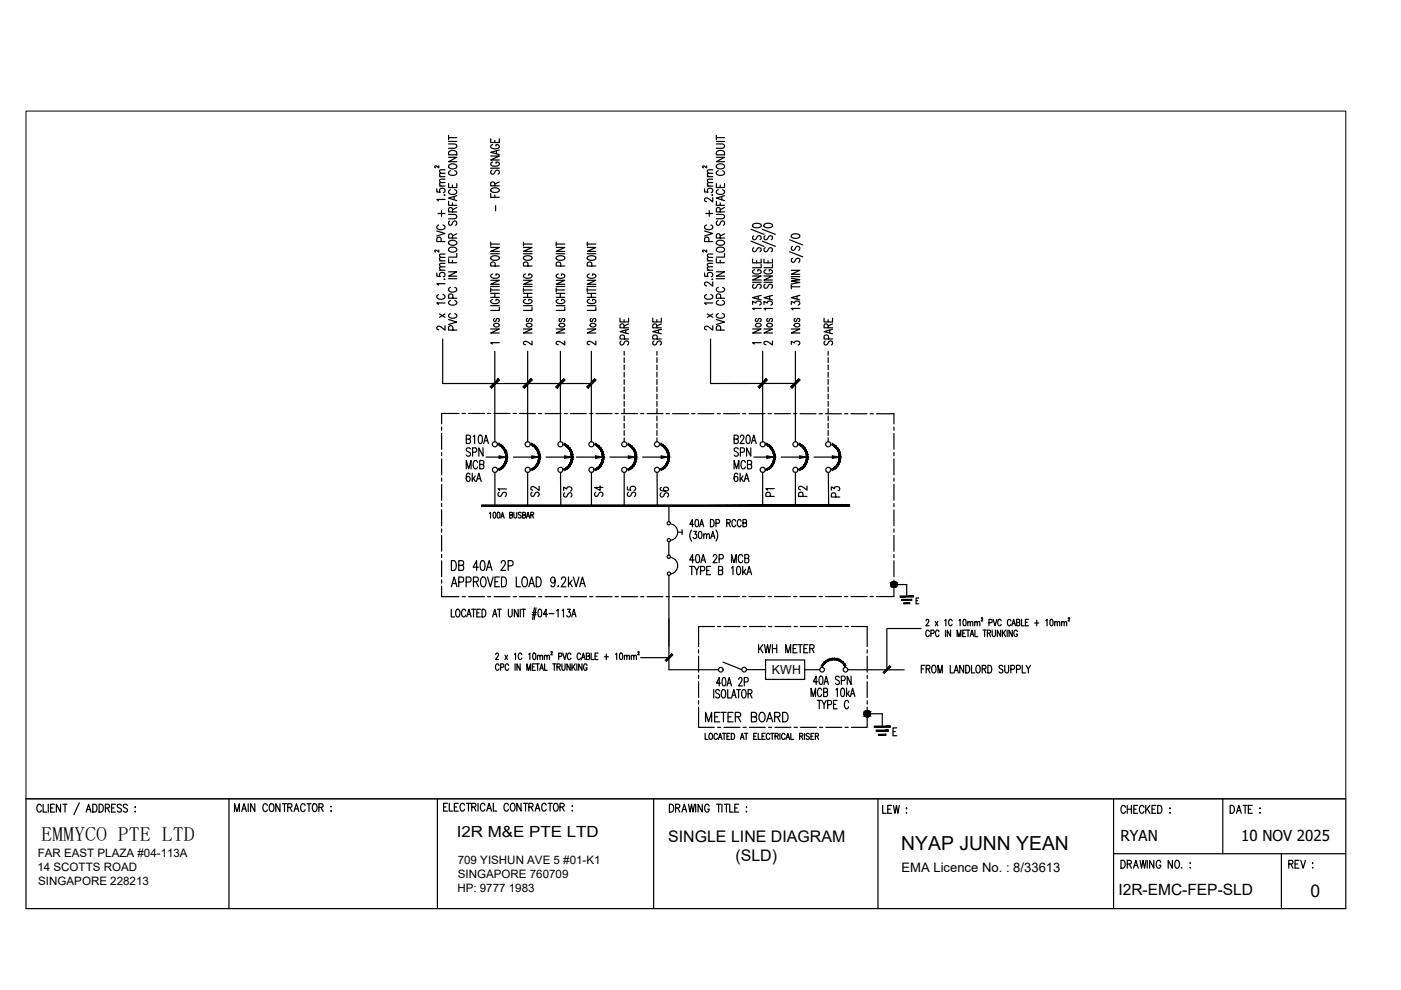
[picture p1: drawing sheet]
<svg xmlns="http://www.w3.org/2000/svg" width="297mm" height="210mm" viewBox="0 0 297 210" stroke-linecap="round" stroke-linejoin="round" font-family="sans-serif">
<defs><g id="words">
<text font-size="5.3" x="172.2" y="106.5" transform="rotate(-90 172.2 106.5)">P2</text>
<g font-size="4.9">
<text x="108.3" y="106.5" transform="rotate(-90 108.3 106.5)">S1</text>
<text x="115.4" y="106.5" transform="rotate(-90 115.4 106.5)">S2</text>
<text x="122.1" y="106.5" transform="rotate(-90 122.1 106.5)">S3</text>
<text x="128.8" y="106.5" transform="rotate(-90 128.8 106.5)">S4</text>
<text x="135.8" y="106.5" transform="rotate(-90 135.8 106.5)">S5</text>
<text x="142.5" y="106.5" transform="rotate(-90 142.5 106.5)">S6</text>
<text x="161.2" y="106.5">P1</text>
<text x="178.9" y="106.5" transform="rotate(-90 178.9 106.5)">P3</text>
<text x="148.5" y="154.2">METER BOARD</text>
</g>
<text font-size="4.2" x="8.7" y="178.3">EMMYCO PTE LTD</text>
<text font-size="4.1" x="191.1" y="180.1">NYAP JUNN YEAN</text>
<text font-size="3.7" x="277.9" y="190.2">0</text>
<g font-size="3.4">
<text x="141.7" y="178.5">SINGLE LINE DIAGRAM</text>
<text x="155.9" y="182.5">(SLD)</text>
</g>
<g font-size="3.3">
<text x="96.8" y="177.5">I2R M&amp;E PTE LTD</text>
<text x="237.1" y="189.7">I2R-EMC-FEP-SLD</text>
</g>
<g font-size="3.2">
<text x="237.6" y="178.3">RYAN</text>
<text x="263.2" y="178.3">10 NOV 2025</text>
</g>
<text font-size="2.8" x="191.1" y="184.8">EMA Licence No. : 8/33613</text>
<text font-size="2.6" x="163.7" y="142.9">KWH</text>
<g font-size="2.5">
<text x="7.9" y="184.8">14 SCOTTS ROAD</text>
<text x="8" y="181.8">FAR EAST PLAZA #04-113A</text>
<text x="97.1" y="183.3">709 YISHUN AVE 5 #01-K1</text>
<text x="8.1" y="187.7">SINGAPORE 228213</text>
<text x="97" y="189.2">HP: 9777 1983</text>
<text x="97.1" y="186.2">SINGAPORE 760709</text>
</g>
</g></defs>
<!-- layer: E-SLD-FRAME -->
<g fill="none" stroke="#000" stroke-width=".25">
<path d="M93.6 90.5v.7M93.6 91.9v3.4M93.6 95.9v.7M93.6 97.3v3.4M97.3 87.7h-3.7v2.1M98 87.7h.7M99.3 87.7h3.4M103.4 87.7h.7M104.7 87.7h3.4M108.8 87.7h.7M110.2 87.7h3.3M114.2 87.7h.7"/>
<path d="M115.6 87.7h3.3M119.6 87.7h.7M121 87.7h3.3M125 87.7h.7M126.4 87.7h3.4M130.4 87.7h.7M131.8 87.7h3.4M135.8 87.7h.7M137.2 87.7h3.4M141.2 87.7h.7M142.6 87.7h3.4M146.6 87.7h.7"/>
<path d="M148 87.7h3.4M152 87.7h.7M153.4 87.7h3.4M157.4 87.7h.7M158.8 87.7h3.4M162.9 87.7h.6M164.2 87.7h3.4M168.3 87.7h.6M169.6 87.7h3.4M173.7 87.7h.7M175 87.7h3.4M179.1 87.7h.7"/>
<path d="M180.4 87.7h3.4M184.5 87.7h.7M185.8 87.7h3.7v2.2M189.5 90.5v.7M189.5 91.9v3.4M189.5 95.9v.7M189.5 97.3v3.4M93.6 101.3v.7M93.6 102.7v3.4M93.6 106.7v.7M93.6 108.1v3.4M93.6 112.2v.6"/>
<path d="M93.6 113.5v3.4M93.6 117.6v.6M93.6 118.9v3.4M189.5 101.4v.6M189.5 102.7v3.4M189.5 106.8v.6M189.5 108.1v3.4M189.5 112.2v.6M189.5 113.5v3.4M189.5 117.6v.7M189.5 118.9v3.4M93.6 124.3v2.2h3.7"/>
<path d="M93.6 123v.6M98 126.5h.7M99.3 126.5h3.4M103.4 126.5h.7M104.7 126.5h3.4M108.8 126.5h.7M110.2 126.5h3.3M114.2 126.5h.7M115.6 126.5h3.3M119.6 126.5h.7M121 126.5h3.3M125 126.5h.7"/>
<path d="M126.4 126.5h3.4M130.4 126.5h.7M131.8 126.5h3.4M135.8 126.5h.7M137.2 126.5h3.4M141.2 126.5h.7M142.6 126.5h3.4M146.6 126.5h.7M148 126.5h3.4M148.1 137.8v.7M148.1 139.1v3.4M151.5 132.8h-3.4v4.3"/>
<path d="M152.1 132.8h.7M152.7 126.5h-.7M153.4 126.5h3.4M153.5 132.8h3.4M157.4 126.5h.7M157.6 132.8h.6M158.8 126.5h3.4M158.9 132.8h3.4M162.9 126.5h.6M162.9 132.8h.7M164.2 126.5h3.4M164.3 132.8h3.4"/>
<path d="M168.3 126.5h.6M168.4 132.8h.6M169.6 126.5h3.4M169.7 132.8h3.4M173.7 126.5h.7M173.8 132.8h.6M175 126.5h3.4M175.1 132.8h3.4M179.1 126.5h.7M179.2 132.8h.6M180.4 126.5h3.4M180.5 132.8h3.4v4.3"/>
<path d="M183.9 137.8v.7M183.9 139.1v3.4M184.5 126.5h.7M189.5 124.3v2.2h-3.7M189.5 123v.6M148.1 143.2v.7M148.1 144.5v3.4M148.1 148.6v.7M169.7 154.2h3.4M173.8 154.2h.6M175.1 154.2h3.4M179.2 154.2h.6"/>
<path d="M183.9 149.9v4.3h-3.4M183.9 143.2v.7M183.9 144.5v3.4M183.9 148.6v.7"/>
</g>
<!-- layer: E-SLD-LEGENDF -->
<g fill="none" stroke="#000" stroke-width=".25">
<path d="M189.5 123.9h2.7v2.6M183.9 151.3h3.2v2.8"/>
<circle cx="189.5" cy="123.9" r=".62"/>
<circle cx="183.9" cy="151.3" r=".67"/>
</g>
<g fill="#000" stroke="#000" stroke-width=".21">
<path d="M189.4 124.6h.3zM189.4 123.3h.2zM183.7 152h.3zM183.8 150.7h.1z"/>
<path d="M105.7 99.5h.6l-.5 .3zM105.7 99.5h.6l-.2-.3zM106.1 99.2h.5l-.3 .3zM106.1 99.2h.5l-.2-.3zM106.4 98.9l.6-.1-.4 .4zM106.7 98.6l-.3 .3 .6-.1zM106.7 98.6l.5-.2-.2 .4zM106.9 98.2l-.2 .4 .5-.2zM106.9 98.2l.5-.3-.2 .5zM107.1 97.8l-.2 .4 .5-.3zM107.1 97.8l.4-.4-.1 .5zM107.2 97.4l-.1 .4 .4-.4zM107.6 96.9l-.1 .5h-.3zM107.3 96.9l-.1 .5 .4-.5zM107.5 96.4l.1 .5h-.3zM107.2 96.5l.1 .4 .2-.5zM107.4 95.9l.1 .5-.3 .1zM107.1 96l.1 .5 .2-.6zM107.2 95.5l.2 .4-.3 .1zM106.9 95.6l.2 .4 .1-.5zM107 95l.2 .5-.3 .1zM106.7 95.2l.2 .4 .1-.6zM106.6 94.7l.4 .3-.3 .2zM106.6 94.7l-.2 .2 .3 .3zM106.3 94.3l.3 .4-.2 .2zM106.3 94.3l-.2 .3 .3 .3zM105.8 94.1l.5 .2-.2 .3zM105.8 94.1l-.1 .3 .4 .2z"/>
<path d="M112.6 99.5h.6l-.4 .3zM112.6 99.5h.6l-.2-.3zM113 99.2h.6l-.4 .3zM113 99.2h.6l-.2-.3zM113.4 98.9l.5-.1-.3 .4zM113.7 98.6l-.3 .3 .5-.1zM113.7 98.6l.5-.2-.3 .4zM113.9 98.2l-.2 .4 .5-.2zM113.9 98.2l.5-.3-.2 .5zM114.1 97.8l-.2 .4 .5-.3zM114.1 97.8l.4-.4-.1 .5zM114.2 97.4l-.1 .4 .4-.4zM114.5 96.9v.5h-.3zM114.2 96.9v.5l.3-.5zM114.5 96.4v.5h-.3zM114.2 96.5v.4l.3-.5zM114.4 95.9l.1 .5-.3 .1zM114.1 96l.1 .5 .2-.6zM114.2 95.5l.2 .4-.3 .1zM113.9 95.6l.2 .4 .1-.5zM113.9 95l.3 .5-.3 .1zM113.7 95.2l.2 .4v-.6zM113.6 94.7l.3 .3-.2 .2zM113.6 94.7l-.2 .2 .3 .3zM113.2 94.3l.4 .4-.2 .2zM113.2 94.3l-.2 .3 .4 .3zM112.8 94.1l.4 .2-.2 .3zM112.8 94.1l-.2 .3 .4 .2z"/>
<path d="M119.6 99.5h.5l-.4 .3zM119.6 99.5h.5l-.1-.3zM120 99.2h.5l-.4 .3zM120 99.2h.5l-.2-.3zM120.3 98.9l.6-.1-.4 .4zM120.6 98.6l-.3 .3 .6-.1zM120.6 98.6l.5-.2-.2 .4zM120.8 98.2l-.2 .4 .5-.2zM120.8 98.2l.5-.3-.2 .5zM121 97.8l-.2 .4 .5-.3zM121 97.8l.4-.4-.1 .5zM121.1 97.4l-.1 .4 .4-.4zM121.5 96.9l-.1 .5h-.3zM121.1 96.9v.5l.4-.5zM121.4 96.4l.1 .5h-.4zM121.1 96.5v.4l.3-.5zM121.3 95.9l.1 .5-.3 .1zM121 96l.1 .5 .2-.6zM121.1 95.5l.2 .4-.3 .1zM120.8 95.6l.2 .4 .1-.5zM120.9 95l.2 .5-.3 .1zM120.6 95.2l.2 .4 .1-.6zM120.5 94.7l.4 .3-.3 .2zM120.5 94.7l-.2 .2 .3 .3zM120.1 94.3l.4 .4-.2 .2zM120.1 94.3l-.1 .3 .3 .3zM119.7 94.1l.4 .2-.1 .3zM119.7 94.1l-.1 .3 .4 .2z"/>
<path d="M126.2 99.5h.5l-.4 .3zM126.2 99.5h.5l-.2-.3zM126.5 99.2h.6l-.4 .3zM126.5 99.2h.6l-.2-.3zM126.9 98.9l.6-.1-.4 .4zM127.2 98.6l-.3 .3 .6-.1zM127.2 98.6l.5-.2-.2 .4zM127.4 98.2l-.2 .4 .5-.2zM127.4 98.2l.5-.3-.2 .5zM127.6 97.8l-.2 .4 .5-.3zM127.6 97.8l.4-.4-.1 .5zM127.7 97.4l-.1 .4 .4-.4zM128 96.9v.5h-.3zM127.7 96.9v.5l.3-.5zM128 96.4v.5h-.3zM127.7 96.5v.4l.3-.5zM127.9 95.9l.1 .5-.3 .1zM127.6 96l.1 .5 .2-.6zM127.7 95.5l.2 .4-.3 .1zM127.4 95.6l.2 .4 .1-.5zM127.5 95l.2 .5-.3 .1zM127.2 95.2l.2 .4 .1-.6zM127.1 94.7l.4 .3-.3 .2zM127.1 94.7l-.2 .2 .3 .3zM126.7 94.3l.4 .4-.2 .2zM126.7 94.3l-.2 .3 .4 .3zM126.3 94.1l.4 .2-.2 .3zM126.3 94.1l-.1 .3 .3 .2z"/>
<path d="M133.1 99.5h.6l-.4 .3zM133.1 99.5h.6l-.2-.3zM133.5 99.2h.6l-.4 .3zM133.5 99.2h.6l-.3-.3zM133.8 98.9l.6-.1-.3 .4zM134.1 98.6l-.3 .3 .6-.1zM134.1 98.6l.5-.2-.2 .4zM134.4 98.2l-.3 .4 .5-.2zM134.4 98.2l.4-.3-.2 .5zM134.5 97.8l-.1 .4 .4-.3zM134.5 97.8l.5-.4-.2 .5zM134.6 97.4l-.1 .4 .5-.4zM135 96.9v.5h-.4zM134.7 96.9l-.1 .5 .4-.5zM135 96.4v.5h-.3zM134.6 96.5l.1 .4 .3-.5zM134.8 95.9l.2 .5-.4 .1zM134.5 96l.1 .5 .2-.6zM134.6 95.5l.2 .4-.3 .1zM134.4 95.6l.1 .4 .1-.5zM134.4 95l.2 .5-.2 .1zM134.1 95.2l.3 .4v-.6zM134.1 94.7l.3 .3-.3 .2zM134.1 94.7l-.3 .2 .3 .3zM133.7 94.3l.4 .4-.3 .2zM133.7 94.3l-.2 .3 .3 .3zM133.3 94.1l.4 .2-.2 .3zM133.3 94.1l-.2 .3 .4 .2z"/>
<path d="M140 99.5h.6l-.4 .3zM140 99.5h.6l-.2-.3zM140.4 99.2h.6l-.4 .3zM140.4 99.2h.6l-.2-.3zM140.8 98.9l.5-.1-.3 .4zM141.1 98.6l-.3 .3 .5-.1zM141.1 98.6l.5-.2-.3 .4zM141.3 98.2l-.2 .4 .5-.2zM141.3 98.2l.5-.3-.2 .5zM141.5 97.8l-.2 .4 .5-.3zM141.5 97.8l.4-.4-.1 .5zM141.6 97.4l-.1 .4 .4-.4zM142 96.9l-.1 .5h-.3zM141.6 96.9v.5l.4-.5zM141.9 96.4l.1 .5h-.4zM141.6 96.5v.4l.3-.5zM141.8 95.9l.1 .5-.3 .1zM141.5 96l.1 .5 .2-.6zM141.6 95.5l.2 .4-.3 .1zM141.3 95.6l.2 .4 .1-.5zM141.3 95l.3 .5-.3 .1zM141.1 95.2l.2 .4v-.6zM141 94.7l.3 .3-.2 .2zM140.8 94.9l.3 .3-.1-.5zM140.6 94.3l.4 .4-.2 .2zM140.6 94.3l-.2 .3 .4 .3zM140.2 94.1l.4 .2-.2 .3zM140.2 94.1l-.2 .3 .4 .2z"/>
<path d="M162.5 99.5h.6l-.5 .3zM162.5 99.5h.6l-.2-.3zM162.9 99.2h.5l-.3 .3zM162.9 99.2h.5l-.2-.3zM163.2 98.9l.6-.1-.4 .4zM163.5 98.6l-.3 .3 .6-.1zM163.5 98.6l.5-.2-.2 .4zM163.7 98.2l-.2 .4 .5-.2zM163.7 98.2l.5-.3-.2 .5zM163.9 97.8l-.2 .4 .5-.3zM163.9 97.8l.4-.4-.1 .5zM164 97.4l-.1 .4 .4-.4zM164.4 96.9l-.1 .5h-.3zM164 96.9v.5l.4-.5zM164.3 96.4l.1 .5h-.4zM164 96.5v.4l.3-.5zM164.2 95.9l.1 .5-.3 .1zM163.9 96l.1 .5 .2-.6zM164 95.5l.2 .4-.3 .1zM163.7 95.6l.2 .4 .1-.5zM163.8 95l.2 .5-.3 .1zM163.5 95.2l.2 .4 .1-.6zM163.4 94.7l.4 .3-.3 .2zM163.4 94.7l-.2 .2 .3 .3zM163.1 94.3l.3 .4-.2 .2zM163.1 94.3l-.2 .3 .3 .3zM162.6 94.1l.5 .2-.2 .3zM162.6 94.1l-.1 .3 .4 .2z"/>
<path d="M169.4 99.5h.6l-.4 .3zM169.4 99.5h.6l-.2-.3zM169.8 99.2h.6l-.4 .3zM169.8 99.2h.6l-.3-.3zM170.1 98.9l.6-.1-.3 .4zM170.4 98.6l-.3 .3 .6-.1zM170.4 98.6l.5-.2-.2 .4zM170.7 98.2l-.3 .4 .5-.2zM170.7 98.2l.4-.3-.2 .5zM170.8 97.8l-.1 .4 .4-.3zM170.8 97.8l.5-.4-.2 .5zM170.9 97.4l-.1 .4 .5-.4zM171.3 96.9v.5h-.4zM171 96.9l-.1 .5 .4-.5zM171.3 96.4v.5h-.3zM170.9 96.5l.1 .4 .3-.5zM171.1 95.9l.2 .5-.4 .1zM170.8 96l.1 .5 .2-.6zM170.9 95.5l.2 .4-.3 .1zM170.7 95.6l.1 .4 .1-.5zM170.7 95l.2 .5-.2 .1zM170.4 95.2l.3 .4v-.6zM170.4 94.7l.3 .3-.3 .2zM170.4 94.7l-.3 .2 .3 .3zM170 94.3l.4 .4-.3 .2zM170 94.3l-.2 .3 .3 .3zM169.6 94.1l.4 .2-.2 .3zM169.6 94.1l-.2 .3 .4 .2z"/>
<path d="M176.4 99.5h.5l-.4 .3zM176.4 99.5h.5l-.2-.3zM176.7 99.2h.6l-.4 .3zM176.7 99.2h.6l-.2-.3zM177.1 98.9l.5-.1-.3 .4zM177.4 98.6l-.3 .3 .5-.1zM177.4 98.6l.5-.2-.3 .4zM177.6 98.2l-.2 .4 .5-.2zM177.6 98.2l.5-.3-.2 .5zM177.8 97.8l-.2 .4 .5-.3zM177.8 97.8l.4-.4-.1 .5zM177.9 97.4l-.1 .4 .4-.4zM178.3 96.9l-.1 .5h-.3zM177.9 96.9v.5l.4-.5zM178.2 96.4l.1 .5h-.4zM177.9 96.5v.4l.3-.5zM178.1 95.9l.1 .5-.3 .1zM177.8 96l.1 .5 .2-.6zM177.9 95.5l.2 .4-.3 .1zM177.6 95.6l.2 .4 .1-.5zM177.6 95l.3 .5-.3 .1zM177.4 95.2l.2 .4v-.6zM177.3 94.7l.3 .3-.2 .2zM177.3 94.7l-.2 .2 .3 .3zM176.9 94.3l.4 .4-.2 .2zM176.9 94.3l-.2 .3 .4 .3zM176.5 94.1l.4 .2-.2 .3zM176.5 94.1l-.1 .3 .3 .2z"/>
<path d="M189.4 124.6h.2zM189.4 124.6h.2z"/>
<path d="M189.4 123.3h.3zM189.4 123.3h.3z"/>
<path d="M189.4 123.3l.3 .1zM189.3 123.4h.4z"/>
<path d="M189.3 123.4h.5zM189.3 123.4h.5z"/>
<path d="M189.3 124.5h.4zM189.3 124.5l.4 .1z"/>
<path d="M189.3 123.4h.5zM189.2 123.4h.6z"/>
<path d="M189.3 124.5h.5zM189.3 124.5h.4z"/>
<path d="M189.2 123.4h.7zM189.2 123.4h.7z"/>
<path d="M189.2 124.5h.6zM189.2 124.5h.6z"/>
<path d="M189.2 123.4l.7 .1zM189.1 123.5h.8z"/>
<path d="M189.2 124.5h.7zM189.2 124.5h.6z"/>
<path d="M189.1 123.5h.9zM189.1 123.5h.9z"/>
<path d="M189.1 124.4h.8zM189.1 124.4l.8 .1z"/>
<path d="M189.1 123.5h.9zM189 123.5h1z"/>
<path d="M189.1 124.4h.9zM189.1 124.4h.8z"/>
<path d="M189 123.5l1 .1zM189 123.5l1 .1z"/>
<path d="M189 124.3h1zM189 124.3l1 .1z"/>
<path d="M189 123.6h1.1zM189 123.6h1.1z"/>
<path d="M189 124.3h1zM189 124.3h1z"/>
<path d="M189 123.6l1.1 .1zM189 123.6l1.1 .1z"/>
<path d="M189 124.2h1.1zM189 124.2l1 .1z"/>
<path d="M188.9 123.7l1.2 .1zM188.9 123.7l1.2 .1z"/>
<path d="M188.9 124.2h1.2zM188.9 124.2h1.2z"/>
<path d="M188.9 123.8h1.2zM188.9 123.8h1.2z"/>
<path d="M188.9 124.1h1.2zM188.9 124.1l1.2 .1z"/>
<path d="M188.9 123.8l1.2 .1zM188.9 123.8l1.2 .1z"/>
<path d="M188.9 123.9h1.2zM188.9 123.9h1.2z"/>
<path d="M188.9 123.9l1.2 .1zM188.9 123.9l1.2 .1z"/>
<path d="M188.9 124l1.2 .1zM188.9 124l1.2 .1z"/>
<path d="M188.9 124.1h1.2zM188.9 124.1h1.2z"/>
<path d="M190.8 126.4v.2l2.9-.2zM190.8 126.6l2.9-.2v.2z"/>
<path d="M191.2 127.1v.2l2.1-.2zM191.2 127.3l2.1-.2v.2z"/>
<path d="M191.6 127.8v.2l1.3-.2zM191.6 128l1.3-.2v.2z"/>
<path d="M179.1 140.8l.3 .4-.3 .1zM178.9 140.9l.2 .4v-.5zM178.8 140.4l.3 .4-.2 .1zM178.8 140.4l-.2 .2 .3 .3zM178.4 140.1l.4 .3-.2 .2zM178.4 140.1l-.1 .2 .3 .3zM178 139.8l.4 .3-.1 .2zM178 139.8l-.2 .3 .5 .2zM177.5 139.7l.5 .1-.2 .3zM177.5 139.7l-.1 .2 .4 .2zM177 139.6l.5 .1-.1 .2zM177 139.6v.3h.4zM176.5 139.6h.5v.3zM176.5 139.6l.1 .3h.4zM176 139.7l.5-.1 .1 .3zM176 139.7l.1 .2h.5zM175.6 139.8l.4-.1 .1 .2zM175.6 139.8l.1 .3 .4-.2zM175.1 140.1l.5-.3 .1 .3zM175.1 140.1l.2 .2 .4-.2zM174.8 140.4l.3-.3 .2 .2zM174.8 140.4l.1 .2 .4-.3zM174.8 140.4l.1 .2-.5 .2zM174.4 140.8l.3 .1 .2-.3zM174.4 140.8l.3 .1-.5 .3zM174.2 141.2l.2 .1 .3-.4z"/>
<path d="M183.7 152h.2zM183.8 152h.1z"/>
<path d="M183.8 150.7h.2zM183.7 150.7h.3z"/>
<path d="M183.7 150.7h.4zM183.6 150.7h.5z"/>
<path d="M183.6 150.7h.5zM183.6 150.7h.5z"/>
<path d="M183.6 152h.5zM183.6 152h.4z"/>
<path d="M183.6 150.7l.6 .1zM183.5 150.8h.7z"/>
<path d="M183.6 151.9h.5zM183.6 151.9l.5 .1z"/>
<path d="M183.5 150.8h.8zM183.5 150.8h.8z"/>
<path d="M183.5 151.9h.7zM183.5 151.9h.6z"/>
<path d="M183.5 150.8h.8zM183.4 150.8h.9z"/>
<path d="M183.5 151.9h.8zM183.5 151.9h.7z"/>
<path d="M183.4 150.8l.9 .1zM183.4 150.8l.9 .1z"/>
<path d="M183.4 151.8h.9zM183.4 151.8l.9 .1z"/>
<path d="M183.4 150.9h1zM183.4 150.9h1z"/>
<path d="M183.4 151.8h.9zM183.4 151.8h.9z"/>
<path d="M183.3 150.9l1.1 .1zM183.3 150.9l1.1 .1z"/>
<path d="M183.3 151.8h1.1zM183.3 151.8h1z"/>
<path d="M183.3 151h1.2zM183.3 151h1.2z"/>
<path d="M183.3 151.7h1.1zM183.3 151.7l1.1 .1z"/>
<path d="M183.3 151l1.2 .1zM183.3 151l1.2 .1z"/>
<path d="M183.3 151.7h1.2zM183.3 151.7h1.1z"/>
<path d="M183.2 151.1h1.3zM183.2 151.1h1.3z"/>
<path d="M183.2 151.6h1.3zM183.2 151.6l1.3 .1z"/>
<path d="M183.2 151.1l1.3 .1zM183.2 151.1l1.3 .1z"/>
<path d="M183.2 151.5h1.3zM183.2 151.5l1.3 .1z"/>
<path d="M183.2 151.2l1.3 .1zM183.2 151.2l1.3 .1z"/>
<path d="M183.2 151.3h1.3zM183.2 151.3h1.3z"/>
<path d="M183.2 151.3l1.3 .1zM183.2 151.3l1.3 .1z"/>
<path d="M183.2 151.4l1.3 .1zM183.2 151.4l1.3 .1z"/>
<path d="M183.2 151.5h1.3zM183.2 151.5h1.3z"/>
<path d="M185.3 153.9v.3l3.5-.3zM185.3 154.2l3.5-.3v.3z"/>
<path d="M185.8 154.8v.3l2.5-.3zM185.8 155.1l2.5-.3v.3z"/>
<path d="M186.3 155.7v.2l1.5-.2zM186.3 155.9l1.5-.2v.2z"/>
</g>
<!-- layer: SLD-TXT -->
<g fill="none" stroke="#000" stroke-width=".25">
<path d="M93 35.2v.4l-.6-.4h-.2v.2l.2 .2M93.2 39.4h1.1M93.2 37.5h1.1M94.3 38.7l-1 .1-.1 .3 .3 .3M94.3 38l-1 .1-.1 .3 .3 .3M94.3 36.7l-1 .1-.1 .3 .3 .4M94.3 36l-1 .1-.1 .3 .3 .3M95.1 38.9v.9h1.7v-.9M95.1 33.4h1.7l-1.7 .9h1.7M95.1 30.5h1.2a.46 .46 0 0 1 .5 .2 .46 .46 0 0 1 0 .5l-.5 .2h-1.2M95.1 30h1.7M95.1 29.2h1.7"/>
<path d="M95.1 28.7v.9M95.2 35a1.16 1.16 0 0 1 1.6 .2 .89 .89 0 0 1-.8 .6 .89 .89 0 0 1-.9-.6zM95.2 32.2a1.07 1.07 0 0 1 1.6 .2v.4h-1.7zM95.5 36.2a.5 .5 0 0 0-.4 .6 .5 .5 0 0 0 .7 .4h.4a.5 .5 0 0 0 .6-.4 .5 .5 0 0 0-.4-.6M95.9 39.2v.6M104 33.1h1.9l-1.9 .8h1.9M104 29.4v.8h1.9v-.8M104 35.7h1.9M104.3 36.1a.44 .44 0 0 0-.2 .7 .44 .44 0 0 0 .7-.1l.3-.5 .5-.1a.47 .47 0 0 1 .3 .4 .47 .47 0 0 1-.3 .4M104.5 34.3l-.5 .3a1.02 1.02 0 0 0 1.8 .4l.1-.1a.5 .5 0 0 0-.7-.6v.3M104.5 30.6l-.5 .4a1.04 1.04 0 0 0 1.8 .3l.1-.1a.52 .52 0 0 0-.7-.6v.4M104.9 39.4l-.1-.7h-.7l-.1 .7h1.9"/>
<path d="M104.9 29.8v.4M105.2 32v.6M105.9 31.8l-1.9 .5 1.9 .5M105.9 38.6l-1 .4M149.8 35.2v.4l-.4-.3a.22 .22 0 0 0-.3-.1 .22 .22 0 0 0-.1 .3l.2 .1M150 39.4h1.1M150 37.5h1.1M151.1 38.7l-1 .1-.1 .3 .3 .3M151.1 38l-1 .1-.1 .3 .3 .3M151.1 36.7l-1 .1-.1 .3 .3 .4M151.1 36l-1 .1-.1 .3 .3 .3M151.9 38.9v.9h1.7v-.9"/>
<path d="M151.9 33.4h1.7l-1.7 .9h1.7M151.9 30.5h1.2a.47 .47 0 0 1 .5 .5 .47 .47 0 0 1-.5 .4h-1.2M151.9 30h1.7M151.9 29.2h1.7M151.9 28.7v.9M152 35a1.16 1.16 0 0 1 1.6 .2 .89 .89 0 0 1-.9 .6 .89 .89 0 0 1-.8-.6zM152 32.2a1.07 1.07 0 0 1 1.6 .2v.4h-1.7zM152.3 36.2a.46 .46 0 0 0-.3 .7 1.18 1.18 0 0 0 1.6-.1l-.1-.4-.3-.2M152.7 39.2v.6M92.6 57.9v.7h.8a.53 .53 0 0 1 0-.7 .53 .53 0 0 1 .7 0 .53 .53 0 0 1 .1 .7l-.2 .1M92.6 49l1.7 .5-1.7 .5M92.6 40v.7l.8 .1a.53 .53 0 0 1 0-.8 .53 .53 0 0 1 .7 0 .53 .53 0 0 1 .1 .8h-.2"/>
<path d="M92.9 45.3h1.4M93 47.7a.51 .51 0 0 0-.4 .6 .51 .51 0 0 0 .7 .4h.4a.51 .51 0 0 0 .6-.4 .51 .51 0 0 0-.4-.6M93 53v.5l-.5-.4a.2 .2 0 0 0-.3 0 .2 .2 0 0 0 .1 .3h.1M93.2 57.3h1.1M93.2 55.3h1.1M93.5 51.2l-.1-.8-.2-.1-.5 .1-.1 .8h1.7M93.6 44.7v1.2M94.2 59.2h.1zM94.2 41.4h.1zM94.3 56.6h-1l-.1 .4 .3 .3M94.3 55.8l-1 .1-.1 .3 .3 .4M94.3 54.6h-1l-.1 .4 .3 .3"/>
<path d="M94.3 53.9h-1l-.1 .3 .3 .4M94.3 42.3h-1.7l.3 .3M95.1 57.6h1.7l-1.7 1h1.7M95.1 54.9v.8h1.7M95.1 45.5h1.2a.47 .47 0 0 1 .5 .4 .47 .47 0 0 1-.5 .5h-1.2M95.1 42.7v.8h1.7M95.1 59.1h1.7M95.2 52.7a.97 .97 0 0 1 1.6 .4 1.1 1.1 0 0 1-1.7 0zM95.2 51.2a.97 .97 0 0 1 1.6 .4 1.14 1.14 0 0 1-1.7 0zM95.4 46.9a.48 .48 0 0 0-.3 .5 .48 .48 0 0 0 .4 .4l.3-.2 .3-.6 .5-.1a.52 .52 0 0 1 0 .9M95.5 40.2a.51 .51 0 0 0-.4 .7 .51 .51 0 0 0 .7 .3h.4a.51 .51 0 0 0 .6-.3 .51 .51 0 0 0-.4-.7M95.9 50.5l-.1-.8-.2-.1-.4 .1-.1 .8h1.7"/>
<path d="M95.9 44.9l-.1-.8-.2-.1-.4 .1-.1 .8h1.7M95.9 43v.5M95.9 55.2v.5M96.3 41.7v.6M96.8 53.7v.8h-1.7M96.8 41.5l-1.7 .5 1.7 .5M96.8 49.6l-.9 .4M96.8 44l-.9 .5M104 59.4h1.9l-1.9 .9h1.9M104 52.5h1.9l-1.9 .8h1.9M104 41.1v.7h1.9M104 53.8h1.9"/>
<path d="M104 51.7h1.9M104 51.3v.9M104.1 54.5a1.36 1.36 0 0 1 1.8 .1 .87 .87 0 0 1-1.4 .5l-.5-.3zM104.1 40.1a1.29 1.29 0 0 1 1.8 .1 .88 .88 0 0 1-1.4 .5l-.5-.3zM104.5 58.1a.41 .41 0 0 0-.4 .2 .41 .41 0 0 0 0 .5 1.32 1.32 0 0 0 1.8-.2 .5 .5 0 0 0-.7-.5v.3M104.9 41.4v.4M105 56.4l-.1-.7-.2-.1-.6 .1-.1 .7h1.9M105.1 43.6v1.1M111 59.4h1.8l-1.8 .9h1.8M111 52.5h1.8l-1.8 .8h1.8M111 51.3v.9M111 53.8h1.8"/>
<path d="M111 51.7h1.8M111.1 54.5a1.36 1.36 0 0 1 1.7 .1 .86 .86 0 0 1-1.4 .5 .43 .43 0 0 1-.3-.6zM111.4 58.1a.41 .41 0 0 0-.4 .2 .41 .41 0 0 0 .1 .5 1.32 1.32 0 0 0 1.7-.2 .5 .5 0 0 0-.7-.5v.3M111.9 56.4v-.7l-.3-.1-.5 .1-.1 .7h1.8M117.9 59.4h1.8l-1.8 .9h1.8M117.9 52.5h1.8l-1.8 .8h1.8M117.9 53.8h1.8M117.9 51.7h1.8M117.9 51.3v.9M118 54.5a1.36 1.36 0 0 1 1.7 .1 1.02 1.02 0 0 1-1.7 .3zM118.4 58.1a.41 .41 0 0 0-.4 .2 .41 .41 0 0 0 0 .5 1.32 1.32 0 0 0 1.7-.2 .5 .5 0 0 0-.7-.5v.3M118.9 56.4l-.1-.7-.3-.1-.5 .1-.1 .7h1.8"/>
<path d="M124.5 59.4h1.8l-1.8 .9h1.8M124.5 52.5h1.8l-1.8 .8h1.8M124.5 53.8h1.8M124.5 51.7h1.8M124.5 51.3v.9M124.6 54.5a1.36 1.36 0 0 1 1.7 .1 .86 .86 0 0 1-1.3 .5 .43 .43 0 0 1-.4-.6zM125 58.1a.41 .41 0 0 0-.4 .2 .41 .41 0 0 0 0 .5 1.32 1.32 0 0 0 1.7-.2 .5 .5 0 0 0-.7-.5v.3M125.5 56.4l-.1-.7-.3-.1-.5 .1-.1 .7h1.8M149.4 57.9v.7h.7a.54 .54 0 0 1 .1-.7 .54 .54 0 0 1 .7 0 .54 .54 0 0 1 .1 .7l-.2 .1M149.4 49l1.7 .5-1.7 .5M149.4 40v.7l.7 .1a.52 .52 0 0 1 .1-.8 .52 .52 0 0 1 .7 .1 .52 .52 0 0 1-.1 .7M149.6 45.3h1.5"/>
<path d="M149.8 47.7a.52 .52 0 0 0-.4 .6 .52 .52 0 0 0 .7 .4h.4a.51 .51 0 0 0 .6-.4 .51 .51 0 0 0-.4-.6M149.8 53v.5l-.4-.4a.22 .22 0 0 0-.4 0 .22 .22 0 0 0 .2 .3M150 57.3h1.1M150 55.3h1.1M150.3 51.2l-.2-.9-.6 .1-.1 .8h1.7M150.4 44.7v1.2M151 59.2h.1zM151 41.4h.1zM151.1 59.7v1l-.8-.7a.47 .47 0 0 0-.7-.2 .47 .47 0 0 0-.1 .7l.3 .1M151.1 56.6h-1l-.1 .4 .3 .3M151.1 55.8l-1 .1-.1 .3 .3 .4M151.1 54.6h-1l-.1 .4 .3 .3"/>
<path d="M151.1 53.9h-1l-.1 .3 .3 .4M151.1 41.9v.9l-1-.8a.42 .42 0 0 0-.7 .2 .42 .42 0 0 0 .3 .5h.1M151.9 57.6h1.7l-1.7 1h1.7M151.9 54.9v.8h1.7M151.9 45.5h1.2a.47 .47 0 0 1 .5 .4 .47 .47 0 0 1-.5 .5h-1.2M151.9 42.7v.8h1.7M151.9 59.1h1.7M152 52.7a.97 .97 0 0 1 1.6 .4 1.1 1.1 0 0 1-1.7 0zM152 51.2a.97 .97 0 0 1 1.6 .4 1.14 1.14 0 0 1-1.7 0zM152.1 46.9a.48 .48 0 0 0-.2 .5 .48 .48 0 0 0 .4 .4l.3-.2 .3-.6 .5-.1a.54 .54 0 0 1 0 .9M152.3 40.2a.52 .52 0 0 0-.4 .7 .52 .52 0 0 0 .7 .3h.4a.51 .51 0 0 0 .6-.3 .51 .51 0 0 0-.4-.7M152.7 50.5l-.1-.8-.2-.1-.4 .1-.1 .8h1.7"/>
<path d="M152.7 44.9l-.1-.8-.2-.1-.4 .1-.1 .8h1.7M152.7 43v.5M152.7 55.2v.5M153 41.7v.6M153.6 53.7v.8h-1.7M153.6 41.5l-1.7 .5 1.7 .5M153.6 49.6l-.9 .4M153.6 44l-.9 .5M159.2 51.1l2.8 1.1M159.2 48.6l2.8 1.1M159.6 58.5h1.8l-1.8 .9h1.8M159.6 54.9v.8h1.8v-.8"/>
<path d="M159.6 59.9h1.8M159.6 47.6a1.36 1.36 0 0 1 1.8 .1 .88 .88 0 0 1-1.4 .5l-.4-.3zM159.8 52.5a.44 .44 0 0 0-.3 .5 .44 .44 0 0 0 .5 .4l.3-.2 .2-.4a.46 .46 0 0 1 .8-.2 .46 .46 0 0 1-.2 .8M159.8 50a.44 .44 0 0 0-.3 .5 .44 .44 0 0 0 .5 .3l.3-.1 .2-.5a.46 .46 0 0 1 .8-.1 .46 .46 0 0 1-.2 .7M160 57.2l-.4 .3a1.02 1.02 0 0 0 1.7 .3l.1-.1a.52 .52 0 0 0-.7-.5v.3M160.4 55.3v.4M161.4 56v.8h-1.8M161.6 51.1l2.8 1.1M161.6 48.6l2.8 1.1M162 58.5h1.8l-1.8 .9h1.8M162 54.9v.8h1.8v-.8M162 59.9h1.8"/>
<path d="M162.1 47.6a1.32 1.32 0 0 1 1.7 .1 1.02 1.02 0 0 1-1.7 .4zM162.2 52.5a.44 .44 0 0 0-.2 .5 .44 .44 0 0 0 .4 .4l.4-.3 .1-.3a.46 .46 0 0 1 .8-.2 .46 .46 0 0 1-.2 .8M162.2 50a.44 .44 0 0 0-.2 .5 .44 .44 0 0 0 .4 .3l.4-.2 .1-.4a.46 .46 0 0 1 .8-.1 .46 .46 0 0 1-.2 .7M162.4 57.2a.48 .48 0 0 0-.4 .6 .48 .48 0 0 0 .7 .3h.4a.49 .49 0 0 0 .7-.5 .49 .49 0 0 0-.7-.4v.3M162.8 55.3v.4M163.8 56v.8h-1.8M167.4 53.4l2.8 1.1M167.4 50.8l2.8 1.1M167.8 59l1.8 .3-1.8 .3 1.8 .3-1.8 .3M167.8 57.3h1.8l-1.8 .9h1.8M167.8 58.6h1.8M167.9 49.8a1.29 1.29 0 0 1 1.7 .1 1 1 0 0 1-1.7 .4z"/>
<path d="M168 54.8a.43 .43 0 0 0-.2 .7 .43 .43 0 0 0 .7-.1l.2-.4a.46 .46 0 0 1 .8-.1 .46 .46 0 0 1-.2 .7M168 52.2a.44 .44 0 0 0-.2 .5 .44 .44 0 0 0 .4 .4l.3-.1 .2-.5a.46 .46 0 0 1 .8-.2 .46 .46 0 0 1-.2 .8M93 62.5a.51 .51 0 0 0-.4 .6 .51 .51 0 0 0 .7 .4h.4a.51 .51 0 0 0 .6-.4 .51 .51 0 0 0-.4-.6M93.2 66.6l1.1 .7M94.3 69.1v.9l-1.2-.9-.5 .3 .1 .4 .3 .1M94.3 64.2h-1.7l.3 .4M94.3 60.1h-1.7l.3 .4M94.3 66.6l-1.1 .7M95.1 67.7l1.7 .6-1.7 .5M95.5 66.5a.5 .5 0 0 0-.4 .6 .5 .5 0 0 0 .7 .4h.4a.5 .5 0 0 0 .6-.4 .5 .5 0 0 0-.4-.6M95.5 63.7a.51 .51 0 0 0-.4 .6 .51 .51 0 0 0 .7 .4h.4a.51 .51 0 0 0 .6-.4 .51 .51 0 0 0-.4-.6M95.5 60.9a.51 .51 0 0 0-.4 .7 .51 .51 0 0 0 .7 .3h.4a.51 .51 0 0 0 .6-.3 .51 .51 0 0 0-.4-.7"/>
<path d="M96 70l-.1-.8-.2-.1-.5 .1-.1 .8h1.7M96 63.2l-.1-.7-.2-.2-.5 .2-.1 .7h1.7M104 69.8h1.9l-1.9 .8h1.9M104 64.8h1.9M104 63h1.9M104 62.2h1.9M104 61.5h1.9M104 60.7h1.9M104 61.1v.8M104.5 63.5l-.5 .3a1.02 1.02 0 0 0 1.8 .3l.1-.1a.52 .52 0 0 0-.7-.5v.3M104.7 68.7a.57 .57 0 0 1 .7-.2 .57 .57 0 0 1 .4 .6 .57 .57 0 0 1-.7 .3 .57 .57 0 0 1-.4-.7zM104.9 67.5a.35 .35 0 0 0-.3 .4 .35 .35 0 0 0 .3 .3l.4-.6 .3-.1a.35 .35 0 0 1 .3 .4 .35 .35 0 0 1-.3 .3"/>
<path d="M104.9 62.2v.8M105.9 72.7h-1.9l.4 .3M105.9 65.1v.7h-1.9M111 69.8h1.8l-1.8 .8h1.8M111 61.1v.8M111 64.8h1.8M111 63h1.8M111 62.2h1.8M111 61.5h1.8M111 60.7h1.8M111.4 63.5a.42 .42 0 0 0-.3 .6 1.32 1.32 0 0 0 1.7-.1 .52 .52 0 0 0-.7-.5v.3M111.7 68.7a.57 .57 0 0 1 .7-.2 .57 .57 0 0 1 .3 .6 .57 .57 0 0 1-.7 .3 .57 .57 0 0 1-.3-.7z"/>
<path d="M111.9 67.5a.35 .35 0 0 0-.3 .4 .35 .35 0 0 0 .3 .3l.4-.6 .3-.1a.35 .35 0 0 1 .2 .4 .35 .35 0 0 1-.2 .3M111.9 62.2v.8M112.8 72.3v.8l-.9-.6-.6-.1-.2 .1-.1 .3 .4 .3M112.8 65.1v.7h-1.8M117.9 69.8h1.8l-1.8 .8h1.8M117.9 64.8h1.8M117.9 63h1.8M117.9 62.2h1.8M117.9 61.5h1.8M117.9 60.7h1.8M117.9 61.1v.8M118.4 63.5a.42 .42 0 0 0-.4 .6 1.32 1.32 0 0 0 1.7-.1v-.2l-.4-.3h-.3v.3"/>
<path d="M118.6 68.7a.57 .57 0 0 1 .7-.2 .57 .57 0 0 1 .4 .6 .57 .57 0 0 1-.7 .3 .57 .57 0 0 1-.4-.7zM118.8 67.5a.35 .35 0 0 0-.3 .4 .35 .35 0 0 0 .3 .3l.4-.6 .3-.1a.35 .35 0 0 1 .3 .4 .35 .35 0 0 1-.3 .3M118.8 62.2v.8M119.7 72.3v.8l-.8-.6-.6-.1-.3 .1-.1 .3 .5 .3M119.7 65.1v.7h-1.8M124.5 69.8h1.8l-1.8 .8h1.8M124.5 64.8h1.8M124.5 63h1.8M124.5 62.2h1.8M124.5 61.5h1.8M124.5 60.7h1.8M124.5 61.1v.8"/>
<path d="M125 63.5a.42 .42 0 0 0-.4 .6 1.32 1.32 0 0 0 1.7-.1 .52 .52 0 0 0-.7-.5v.3M125.2 68.7a.57 .57 0 0 1 .7-.2 .57 .57 0 0 1 .3 .6 .57 .57 0 0 1-.7 .3 .57 .57 0 0 1-.3-.7zM125.4 67.5a.35 .35 0 0 0-.3 .4 .35 .35 0 0 0 .3 .3l.4-.6 .3-.1a.35 .35 0 0 1 .2 .4 .35 .35 0 0 1-.2 .3M125.4 62.2v.8M126.3 72.3v.8l-.8-.6-.7-.1-.2 .1-.1 .3 .5 .3M126.3 65.1v.7h-1.8M131.5 67.5v.8h1.8v-.8M131.7 72.3a.44 .44 0 0 0-.3 .5 .44 .44 0 0 0 .5 .3l.3-.1 .3-.6 .5-.1a.47 .47 0 0 1 .3 .4 .47 .47 0 0 1-.3 .4M132.3 69.5l-.1-.7h-.7v.7h1.8M132.3 67.8v.5M132.4 71.9l-.1-.7-.2-.2-.6 .2v.7h1.8M132.7 70v.6"/>
<path d="M133.3 69.8l-1.8 .5 1.8 .5M133.3 68.7l-1 .4M138.4 67.5v.8h1.8v-.8M138.7 72.3a.44 .44 0 0 0-.3 .5 .44 .44 0 0 0 .4 .3l.3-.1 .2-.5a.46 .46 0 0 1 .8-.1 .46 .46 0 0 1-.1 .7M139.3 69.5l-.1-.7h-.7l-.1 .7h1.8M139.3 67.8v.5M139.3 71.9v-.7l-.3-.2-.5 .2-.1 .7h1.8M139.6 70v.6M140.2 69.8l-1.8 .5 1.8 .5M140.2 68.7l-.9 .4M149.8 62.5a.52 .52 0 0 0-.4 .6 .52 .52 0 0 0 .7 .4h.4a.51 .51 0 0 0 .6-.4 .51 .51 0 0 0-.4-.6M150 66.6l1.1 .7"/>
<path d="M151.1 69.1v.9l-.8-.7a.47 .47 0 0 0-.7-.2 .47 .47 0 0 0-.1 .7l.3 .1M151.1 64.2h-1.7l.3 .4M151.1 66.6l-1.1 .7M151.9 67.7l1.7 .6-1.7 .5M152.3 66.5a.46 .46 0 0 0-.3 .7 1.18 1.18 0 0 0 1.6-.1l-.1-.4-.3-.2M152.3 63.7a.52 .52 0 0 0-.4 .6 .52 .52 0 0 0 .7 .4h.4a.51 .51 0 0 0 .6-.4 .51 .51 0 0 0-.4-.6M152.3 60.9a.52 .52 0 0 0-.4 .7 .52 .52 0 0 0 .7 .3h.4a.51 .51 0 0 0 .6-.3 .51 .51 0 0 0-.4-.7M152.8 70l-.1-.8-.2-.1-.5 .1-.1 .8h1.7M152.8 63.2l-.1-.7-.2-.2-.5 .2-.1 .7h1.7M159.6 69.8h1.8l-1.8 .8h1.8M159.6 64.6v-.7l.7 .4a.54 .54 0 0 1 .6-.5 .54 .54 0 0 1 .4 .8l-.3 .1M159.8 60.3a.43 .43 0 0 0-.2 .7 .43 .43 0 0 0 .7-.1l.2-.4a.46 .46 0 0 1 .8-.1 .46 .46 0 0 1-.2 .7"/>
<path d="M160.3 68.7l.4-.1 .6 .1a.57 .57 0 0 1-.3 .7 .57 .57 0 0 1-.7-.3zM160.4 67.5l-.2 .3 .1 .3 .1 .1 .5-.6 .2-.1a.34 .34 0 0 1 .3 .4 .34 .34 0 0 1-.3 .3M160.8 62.8v.6M161.4 72.7h-1.8l.3 .3M161.4 65.4h-1.8l.3 .3M161.4 62.6l-1.8 .5 1.8 .5M162 69.8h1.8l-1.8 .8h1.8M162 64.6v-.7l.7 .4a.54 .54 0 0 1 .6-.5 .54 .54 0 0 1 .4 .8l-.3 .1M162.2 60.3a.43 .43 0 0 0-.2 .7 .43 .43 0 0 0 .8-.1l.1-.4a.46 .46 0 0 1 .8-.1 .46 .46 0 0 1-.2 .7M162.7 68.7a.57 .57 0 0 1 .6-.2 .57 .57 0 0 1 .4 .6 .57 .57 0 0 1-.7 .3 .57 .57 0 0 1-.3-.7zM162.8 67.5a.34 .34 0 0 0-.2 .4 .34 .34 0 0 0 .2 .3l.5-.6 .2-.1a.35 .35 0 0 1 .3 .4 .35 .35 0 0 1-.3 .3M163.2 62.8v.6"/>
<path d="M163.8 72.3v.8a2.21 2.21 0 0 0-1.5-.7l-.2 .1-.1 .3 .4 .3M163.8 65.4h-1.8l.3 .3M163.8 62.6l-1.8 .5 1.8 .5M167.8 73v-.6l.7 .3a.54 .54 0 0 1 .6-.4 .54 .54 0 0 1 .4 .7l-.3 .1M167.8 69.8h1.8l-1.8 .8h1.8M167.8 64.6v-.7l.7 .4a.54 .54 0 0 1 .6-.5 .54 .54 0 0 1 .4 .8l-.3 .1M167.8 60.8h1.8M167.8 60.4v.8M168.5 68.7a.57 .57 0 0 1 .6-.2 .57 .57 0 0 1 .4 .6 .57 .57 0 0 1-.7 .3 .57 .57 0 0 1-.3-.7zM168.6 67.5a.35 .35 0 0 0-.2 .4 .35 .35 0 0 0 .2 .3l.2-.1 .3-.5 .2-.1a.35 .35 0 0 1 .3 .4 .35 .35 0 0 1-.3 .3M169 62.8v.6M169.6 65.4h-1.8l.3 .3"/>
<path d="M169.6 62.6l-1.8 .5 1.8 .5M174.7 67.5v.8h1.8v-.8M175 72.3a.44 .44 0 0 0-.3 .5 .44 .44 0 0 0 .4 .3l.3-.1 .3-.5a.46 .46 0 0 1 .7-.1 .46 .46 0 0 1-.1 .7M175.6 69.5l-.1-.7h-.7l-.1 .7h1.8M175.6 67.8v.5M175.7 71.9l-.1-.7-.3-.2-.5 .2-.1 .7h1.8M175.9 70v.6M176.5 69.8l-1.8 .5 1.8 .5M176.5 68.7l-.9 .4M98.9 93.1l.7-.1 .1-.2-.1-.5h-.7v1.7h.5l.3-.1v-.5l-.3-.3M98.9 99.4v-1.8l.5 1.8 .5-1.8v1.8M99.7 95.2a.45 .45 0 0 0-.5-.2 .45 .45 0 0 0-.3 .5l.6 .4a.47 .47 0 0 1 .1 .8 .47 .47 0 0 1-.7-.2"/>
<path d="M100.2 95.9l.8-.1 .1-.3-.1-.5-.8-.1v1.8M100.3 92.6l.3-.3v1.7M101.3 98.1a.5 .5 0 0 0-.7-.5 .5 .5 0 0 0-.3 .7v.4a.5 .5 0 0 0 .3 .7 .5 .5 0 0 0 .7-.4M101.6 92.3h.3a1.21 1.21 0 0 1 0 1.7h-.1a1.38 1.38 0 0 1-.2-1.7zM101.7 98.5l.8-.1 .1-.3-.1-.4-.8-.1v1.8h.6l.2-.2 .1-.4-.3-.3M102.4 94.9v1.8l-.9-1.8v1.8M102.5 94l.5-1.7 .6 1.7M102.7 93.4h.7M155.6 93.1l.8-.1 .1-.2-.1-.5h-.8v1.7h.6l.3-.1v-.5l-.3-.3M155.6 99.4v-1.8l.6 1.8 .5-1.8v1.8M156.5 95.2a.45 .45 0 0 0-.5-.2 .45 .45 0 0 0-.3 .5l.6 .4a.47 .47 0 0 1 .1 .8 .47 .47 0 0 1-.8-.2M157 92.7v-.3a.4 .4 0 0 1 .6 0 .4 .4 0 0 1 .1 .5l-.8 1.1h.9"/>
<path d="M157 95.9l.7-.1 .1-.3-.1-.5-.7-.1v1.8M158 98.1a.49 .49 0 0 0-.6-.5 .49 .49 0 0 0-.3 .7v.4a.49 .49 0 0 0 .3 .7 .49 .49 0 0 0 .6-.4M158.4 92.3h.3a1.21 1.21 0 0 1 0 1.7h-.2a1.38 1.38 0 0 1-.1-1.7zM158.5 98.5l.7-.1 .2-.3-.2-.4-.7-.1v1.8h.6l.2-.2 .1-.4-.3-.3M159.2 94.9v1.8l-.9-1.8v1.8M159.3 94l.5-1.7 .5 1.7M159.5 93.4h.6M95.7 118.9h.5a1.28 1.28 0 0 1 0 2h-.5zM97.3 119.9l.9-.1 .1-.3-.1-.4-.3-.2h-.6v2h.6l.3-.2v-.6l-.3-.2M99.6 100.6l-.4-.3a1.09 1.09 0 0 0 .1 1.8 .52 .52 0 0 0 .4-.6 .52 .52 0 0 0-.7-.4l-.1 .4M100.1 100.3v1.8M100.4 101.4l.4 .7"/>
<path d="M100.8 100.9l-.7 .9M101 102.1l.5-1.8 .5 1.8M101.2 101.5h.6M102 119l.4-.1a1.26 1.26 0 0 1 .4 1.7l-.2 .3h-.4a1.58 1.58 0 0 1-.2-1.9zM103.8 108.9l.2-.3v1.2M104.7 108.7l.1-.1a.7 .7 0 0 1 0 1.2l-.3-.5zM105.5 108.7l.2-.1a.72 .72 0 0 1 0 1.2l-.3-.5zM106.2 109.8l.3-1.2 .4 1.2M106.3 119.4v-.3a.48 .48 0 0 1 .7-.1 .48 .48 0 0 1 .1 .7l-.9 1.2h1M106.3 109.4h.5M107.7 120h.7a.59 .59 0 0 0 .4-.6 .59 .59 0 0 0-.4-.5h-.7v2M108 109.2l.6-.1v-.4l-.6-.1v1.2l.6-.1 .1-.3-.3-.2"/>
<path d="M109 108.6v.9l.2 .3 .3-.1 .1-1.1M110.5 108.8l-.2-.2-.3 .1-.1 .3 .5 .3 .1 .4-.2 .1-.4-.1M110.8 109.2l.6-.1-.1-.4-.5-.1v1.2l.6-.1v-.3l-.2-.2M111.6 109.8l.4-1.2 .3 1.2M111.7 109.4h.5M112.5 109.2l.6-.1v-.4l-.6-.1v1.2M112.8 109.2l.3 .6M146.6 112.4a1.9 1.9 0 0 0 0 2.3M147.1 111.2h-.9l.6-1.1v1.6M147.1 112.7h.6l-.4 .6a.44 .44 0 0 1 .4 .6 .44 .44 0 0 1-.7 0M147.2 118.7h-1l.6-1.1v1.7M147.5 110.2l.3-.1a1.08 1.08 0 0 1 0 1.6l-.4-.3-.1-.6z"/>
<path d="M147.7 117.7l.3-.1a1.21 1.21 0 0 1 0 1.7h-.1a1.32 1.32 0 0 1-.2-1.6zM148.2 112.7h.2a.93 .93 0 0 1 .1 1.5h-.1a1.17 1.17 0 0 1-.2-1.5zM148.3 111.7l.5-1.6 .4 1.6M148.5 111.2h.5M148.6 119.3l.5-1.7 .5 1.7M148.8 118.7h.6M149.2 113.5l.3-.3 .3 .1v.9M149.2 113.2v1M149.8 113.5l.3-.3 .3 .1v.9M150.6 110.1a.83 .83 0 0 1 .8 .6 .83 .83 0 0 1-.2 .9l-.6 .1zM150.7 114.2l.4-1.5 .5 1.5M150.9 113.7h.5"/>
<path d="M151.2 118l.3-.4h.2l.3 .3-.2 .6-.6 .8h.8M151.8 110.9h.6v-.7l-.6-.1v1.6M151.8 112.4a1.98 1.98 0 0 1 0 2.3M152.5 118.5l.7-.1 .2-.3-.2-.4-.7-.1v1.7M154.1 110.9l.6-.1 .1-.5-.7-.2v1.6M154.5 110.9l.3 .8M155.1 119.3v-1.7l.5 1.7 .5-1.7v1.7M156 110.5a.43 .43 0 0 0-.5-.3 .43 .43 0 0 0-.3 .5v.4a.43 .43 0 0 0 .3 .6 .43 .43 0 0 0 .5-.4M156.4 100.6l-.4-.3a1.09 1.09 0 0 0 .1 1.8 .52 .52 0 0 0 .4-.6 .52 .52 0 0 0-.7-.4l-.2 .4M156.9 100.3v1.8M157.1 110.5a.43 .43 0 0 0-.5-.3 .43 .43 0 0 0-.3 .5v.4a.43 .43 0 0 0 .3 .6 .43 .43 0 0 0 .5-.4M157.2 101.4l.4 .7"/>
<path d="M157.5 118a.49 .49 0 0 0-.6-.4 .49 .49 0 0 0-.4 .6v.5a.49 .49 0 0 0 .4 .6 .49 .49 0 0 0 .6-.4M157.5 110.9l.7-.1v-.5l-.7-.2v1.6l.7-.2v-.5l-.2-.1M157.5 100.9l-.6 .9M157.8 102.1l.5-1.8 .5 1.8M157.9 118.4l.8-.1v-.6l-.8-.1v1.7l.8-.1 .1-.5-.3-.3M158 101.5h.6M95.7 129.2v1.6h.7M95.7 124.4l.6-2.1 .6 2.1M95.9 123.7h.8M96.8 129.3l.2-.1a.86 .86 0 0 1 .5 .8 .86 .86 0 0 1-.5 .8 1.18 1.18 0 0 1-.2-1.5zM97.3 123.4l.9-.1 .1-.3-.1-.5-.3-.2h-.6v2.1M98.7 129.6a.45 .45 0 0 0-.5-.4 .45 .45 0 0 0-.3 .6v.4a.45 .45 0 0 0 .3 .6 .45 .45 0 0 0 .5-.4"/>
<path d="M98.8 123.4h.7a.56 .56 0 0 0 .4-.5 .56 .56 0 0 0-.4-.6h-.7v2.1M99 130.8l.4-1.6 .5 1.6M99.1 130.3h.6M100 129.2h.8M100.4 123.3l.9-.1 .1-.3-.1-.5-.9-.1v2.1M100.4 129.2v1.6M100.9 123.3l.5 1.1M101.1 130h.5M101.4 120.3h-1.1l.8-1.4v2M101.8 129.2h-.7v1.6h.7M102.2 122.4l.1-.1a.99 .99 0 0 1 .7 1.6 .51 .51 0 0 1-.8 .4l-.3-.7v-.8zM102.2 129.2a.87 .87 0 0 1 .8 .5 .87 .87 0 0 1-.2 1l-.6 .1z"/>
<path d="M103.1 120.9l.6-2 .6 2M103.4 122.3l.6 2.1 .5-2.1M103.4 120.3h.7M104.4 130.8l.5-1.6 .5 1.6M104.6 130.3h.6M104.9 123.3h.6M105.1 138.8l.2-.3h.2l.2 .2-.6 1.1h.6M105.5 129.2h.8M105.9 122.3h-1v2.1h1M105.9 129.2v1.6M106.3 122.3a1.08 1.08 0 0 1 1.1 .6 1.08 1.08 0 0 1-.2 1.2l-.3 .3h-.6zM107.1 138.9l.5 .9"/>
<path d="M107.6 138.9l-.5 .9M107.8 129.2v1.4l.3 .2 .4-.2 .1-1.4M109.1 138.7l.2-.2v1.3M109.5 122.3v2.1h.8M109.9 129.2v1.6l-.8-1.6v1.6M110.3 129.2v1.6M110.6 129.2h.8M110.6 138.8a.39 .39 0 0 0-.5-.3 .39 .39 0 0 0-.2 .5l.1 .7 .2 .1h.2l.2-.3M110.9 122.4l.2-.1a1.1 1.1 0 0 1 .6 1.8l-.3 .3a.91 .91 0 0 1-.8-1.3zM111 129.2v1.6M112.1 138.7l.2-.2v1.3M112.1 124.4l.6-2.1 .6 2.1"/>
<path d="M112.4 123.7h.7M112.8 130.3h.9M112.9 129.9h.8M113.1 138.5h.4l.1 .2v.9l-.3 .2-.3-.2zM113.3 128.9l-.4 2.4M113.7 128.9l-.5 2.4M113.7 122.3h.5a1.25 1.25 0 0 1 0 2.1h-.5zM113.9 139.2l.3-.3 .2 .1 .1 .8M113.9 138.9v.9M114.2 129.3l.3-.1a1.14 1.14 0 0 1 0 1.6h-.1a1.21 1.21 0 0 1-.2-1.5zM114.5 139.2l.2-.3 .3 .1v.8M115.4 139.2l.3-.3 .2 .1 .1 .8"/>
<path d="M115.4 138.9v.9M116 139.2l.2-.3 .2 .1 .1 .8M116.1 130.3h-.9l.6-1.1v1.6M116.4 130.1h1.1M116.8 138.3v-.1a.17 .17 0 0 1 .3 0 .17 .17 0 0 1 0 .2l-.3 .4h.3M117.7 123a.53 .53 0 0 1-.5 .6 .68 .68 0 0 1-.5-.6 .68 .68 0 0 1 .5-.7l.3 .1a1.95 1.95 0 0 1 0 1.9l-.4 .1-.3-.3M118 129.5l.3-.3v1.6M118.4 124.2v.2zM118.5 139.2l.6-.1-.1-.6h-.5v1.3M119 122.8l.2-.4 .4-.1 .3 .6-.9 1.5h1M119.2 129.5l.3-.3v1.6M119.3 138.5l.4 1.3 .4-1.3"/>
<path d="M120.3 129.2h.6l-.3 .6a.46 .46 0 0 1 .4 .7 .46 .46 0 0 1-.8 0M120.5 122.3v2.1M120.8 123.6l.5 .8M121 138.8a.39 .39 0 0 0-.4-.3 .39 .39 0 0 0-.3 .5l.1 .7 .2 .1h.3l.1-.3M121.2 130.8l.5-1.6 .4 1.6M121.3 123l-.8 1M121.4 130.3h.5M121.6 122.3l.6 2.1 .6-2.1M122.9 124.4l.6-2.1 .6 2.1M123.1 138.8a.39 .39 0 0 0-.5-.3 .39 .39 0 0 0-.2 .5l.1 .8h.3l.3-.3M123.1 123.7h.8M123.3 139.8l.4-1.3 .4 1.3"/>
<path d="M123.4 139.4h.5M124.3 139.1l.7-.1-.1-.5h-.6v1.3l.7-.1v-.5l-.3-.1M125.3 138.5v1.3h.6M126.2 139.1h.4M126.8 138.5h-.6v1.3h.6M128.1 139.2h.9M128.6 138.7v1.1M130.5 138.7l.3-.2v1.3M131.5 138.5h.1a.81 .81 0 0 1 0 1.3l-.2-.2-.1-.4zM132.4 139.2l.2-.3 .3 .1v.8M132.4 138.9v.9M132.9 139.2l.3-.3 .2 .1v.8"/>
<path d="M133.8 139.2l.3-.3 .2 .1 .1 .8M133.8 138.9v.9M134.4 139.2l.2-.3 .3 .1v.8M135.2 138.3l.1-.2 .2 .2-.3 .5h.4M146.2 120.1h.9M146.7 120.1v1.7M147.2 120.1l.5 .8v.9M148.2 120.1l-.5 .8M148.5 121l.8-.1 .1-.2-.1-.5-.8-.1v1.7M149.8 120.9h.6M150.7 120.1h-.9v1.7h.9M152.3 120.9h.8l.1-.3-.1-.4-.8-.1v1.7h.6l.3-.1v-.4l-.3-.4"/>
<path d="M155.1 120.4l.3-.3v1.7M156.3 120.2l.4-.1a1.19 1.19 0 0 1 0 1.7h-.2a1.34 1.34 0 0 1-.2-1.6zM157.5 120.1v1.7M157.7 121.2l.5 .6M158.1 120.7l-.6 .8M158.4 121.8l.4-1.7 .5 1.7M158.5 121.3h.7M160.8 136.7v1.7M161.2 137.4l.5 1M161.7 136.7l-.9 1.1M162.1 136.7l.3 1.7 .3-1.7 .4 1.7 .3-1.7M163.8 136.7v1.7"/>
<path d="M163.8 137.5h.9M164.7 136.7v1.7M166.6 138.4v-1.7l.5 1.7 .5-1.7v1.7M168.2 137.5h.5M169 136.7h-.8v1.7h.8M169.2 136.7h.9M169.7 136.7v1.7M170.4 137.5h.6M171.3 136.7h-.9v1.7h.9M171.7 137.5l.8-.1 .1-.2-.1-.4-.8-.1v1.7M172.1 137.5l.5 .9M194.2 127.4h.4"/>
<path d="M194.8 126.8h-.6v1.2h.6M196.3 131.6l.1-.2a.37 .37 0 0 1 .6 .1 .37 .37 0 0 1-.2 .5l-.5 .7h.7M197 133.9l-.2-.3a.71 .71 0 0 0-.5 .7 .71 .71 0 0 0 .5 .7l.2-.4M197.4 134.3h.6v-.6l-.6-.1v1.4M198.3 131.8l.5 .9M198.8 131.8l-.5 .9M199.1 133.9l-.3-.3a.71 .71 0 0 0-.5 .7 .71 .71 0 0 0 .5 .7l.3-.4M200.3 131.6l.2-.3v1.4M200.5 133.6v1.4M201.5 133.6v1.4l-.7-1.4v1.4M201.9 131.6a.39 .39 0 0 0-.5-.3 .39 .39 0 0 0-.3 .5v.4a.39 .39 0 0 0 .3 .5 .39 .39 0 0 0 .5-.4M202.9 135v-1.4l.4 1.4 .4-1.4v1.4"/>
<path d="M203.3 131.6l.3-.3v1.4M204.1 134.3h.4M204.3 131.4h.4l.2 .5-.1 .5-.2 .3-.4-.3zM204.8 133.6h-.7v1.4h.7M204.9 133.6h.7M205.2 132l.2-.2h.3v.9M205.2 131.8v.9M205.2 133.6v1.4M205.7 135l.4-1.4 .4 1.4M205.7 132l.3-.2h.2l.1 .9M205.8 134.5h.5M206.7 132l.2-.2h.2l.1 .9"/>
<path d="M206.7 131.8v.9M206.7 133.6v1.4h.6M207.2 132l.2-.2h.3v.9M208.1 131.1v-.1l.3 .1-.4 .5h.4M208.4 133.6h.7M208.8 133.6v1.4M209.3 134.3l.6-.1v-.5l-.6-.1v1.4M209.7 132h.6v-.6l-.6-.1v1.4M209.7 134.3l.3 .7M210.4 133.6v1l.3 .4 .2-.1 .2-.3v-1M210.6 131.3l.4 1.4 .4-1.4M212.1 133.6v1.4l-.7-1.4v1.4"/>
<path d="M212.3 131.6a.38 .38 0 0 0-.5-.3 .38 .38 0 0 0-.3 .5v.4a.38 .38 0 0 0 .3 .5 .38 .38 0 0 0 .5-.4M212.5 133.6v1.4M212.8 134.2l.4 .8M213.2 133.6l-.7 .9M213.5 133.6v1.4M214.3 131.6a.38 .38 0 0 0-.5-.3 .38 .38 0 0 0-.2 .5v.4a.38 .38 0 0 0 .2 .5 .38 .38 0 0 0 .5-.4M214.5 132.7l.4-1.4 .4 1.4M214.6 133.6v1.4l-.7-1.4v1.4M214.7 132.2h.5M215.5 132l.6-.1v-.5l-.6-.1v1.4l.7-.1v-.4l-.2-.2M215.7 133.9l-.2-.3a.71 .71 0 0 0-.6 .7 .71 .71 0 0 0 .6 .7l.2-.4v-.2h-.2M216.6 131.3v1.4h.6"/>
<path d="M217.4 132h.4M218 131.3h-.6v1.4h.6M219.4 132.1h.8M219.8 131.5v1.2M221.7 131.6l.3-.3v1.4M222.7 131.4h.4l.1 .2v.8l-.2 .3-.4-.3zM223.6 132l.3-.2h.2l.1 .9M223.6 131.8v.9M224.2 132l.2-.2h.2l.1 .9M225.1 132l.2-.2h.3v.9M225.1 131.8v.9M225.6 132l.3-.2h.2l.1 .9"/>
<path d="M226.5 131.1l.1-.1h.1l-.3 .6h.4M105.8 141.1a.39 .39 0 0 0-.5-.3 .39 .39 0 0 0-.2 .5v.3a.39 .39 0 0 0 .2 .5 .39 .39 0 0 0 .5-.3M106.1 141.5l.7-.2-.1-.5h-.6v1.3M107.9 141.1a.39 .39 0 0 0-.5-.3 .39 .39 0 0 0-.3 .5v.3a.39 .39 0 0 0 .3 .5 .39 .39 0 0 0 .5-.3M109.2 140.8v1.3M110.3 140.8v1.3l-.7-1.3v1.3M111.7 142.1v-1.3l.4 1.3 .4-1.3v1.3M112.9 141.4h.4M113.5 140.8h-.6v1.3h.6M113.7 140.8h.6M114 140.8v1.3M114.4 142.1l.4-1.3 .4 1.3"/>
<path d="M114.6 141.7h.5M115.5 140.8v1.3h.5M117.2 140.8h.7M117.5 140.8v1.3M118.1 141.4l.6-.1v-.5h-.6v1.3M118.5 141.4l.3 .7M119.1 140.8l.1 1.1 .2 .2 .4-.2v-1.1M120.9 140.8v1.3l-.7-1.3v1.3M121.3 140.8v1.3M121.5 141.3l.5 .8M122 140.8l-.7 .9M122.3 140.8v1.3"/>
<path d="M123.4 140.8v1.3l-.7-1.3v1.3M124.5 141.1a.39 .39 0 0 0-.5-.3 .39 .39 0 0 0-.3 .5v.3a.4 .4 0 0 0 .4 .5 .4 .4 0 0 0 .4-.5h-.3M151.3 146.2v1.8M152.6 146.5a.44 .44 0 0 0-.5-.3 .44 .44 0 0 0-.4 .4l.2 .3 .4 .2a.46 .46 0 0 1 .2 .8 .46 .46 0 0 1-.8-.2M152.8 144.8h-.9l.6-1.1v1.7M153.2 146.3l.1-.1a1.01 1.01 0 0 1 .3 1.7l-.1 .1a1 1 0 0 1-.3-1.7zM153.3 143.7h.3a1.26 1.26 0 0 1 0 1.7h-.2a1.46 1.46 0 0 1-.1-1.7zM154.1 145.4l.5-1.7 .5 1.7M154.3 146.2v1.8h.7M154.3 144.8h.6M155.1 148l.5-1.8 .5 1.8M155.3 147.4h.6"/>
<path d="M156.2 146.2h.8M156.6 146.2v1.8M156.6 144.1l.1-.3a.39 .39 0 0 1 .5 0 .39 .39 0 0 1 .1 .5l-.7 1.1h.8M157.5 146.3l.1-.1a1.01 1.01 0 0 1 .4 1.7l-.2 .1a1 1 0 0 1-.3-1.7zM157.8 144.6l.7-.1v-.8h-.7v1.7M158.6 147.1l.7-.1 .1-.3-.1-.4-.7-.1v1.8M159 147.1l.4 .9M172 147.7v-1.8l.4 1.8 .5-1.8v1.8M173.3 148.5h.8M173.3 144.5h-.8l.5-1.1v1.7M173.7 148.5v1.8M173.8 143.4h.3a1.26 1.26 0 0 1 0 1.7h-.1a1.42 1.42 0 0 1-.2-1.7z"/>
<path d="M174.2 146.3l-.3-.4a1.01 1.01 0 0 0-.3 1.7l.3 .1 .3-.4M174.3 148.5l.4 .8v1M174.6 146.8l.7-.1 .2-.3-.2-.4-.7-.1v1.8h.6l.2-.2 .1-.4-.3-.3M174.7 145.1l.5-1.7 .4 1.7M174.9 144.5h.6M175.2 148.5l-.5 .8M175.5 149.4l.7-.1v-.7l-.7-.1v1.8M176.7 149.3h.5M177.2 146.3l.3-.4v1.8M177.5 148.5h-.8v1.8h.8M178 143.6a.42 .42 0 0 0-.7-.2 .42 .42 0 0 0 .1 .7l.3 .2a.45 .45 0 0 1 .2 .7 .45 .45 0 0 1-.8-.1M178.4 144.3l.7-.1v-.8h-.7v1.7"/>
<path d="M178.4 146l.3-.1a1.32 1.32 0 0 1 0 1.8h-.1a1.42 1.42 0 0 1-.2-1.7zM179.5 145.9v1.8M179.7 147l.4 .7M179.9 148.9l-.3-.4a1.01 1.01 0 0 0-.3 1.7l.3 .1 .3-.4M180.1 146.5l-.6 .9M180.3 147.7l.5-1.8 .5 1.8M180.5 143.4v1.7l-.9-1.7v1.7M180.5 147.1h.6M189.3 155.1h.5M190.1 154.3h-.8v1.7h.8M195.3 141.8h.5M196.1 141.1h-.8v1.6"/>
<path d="M196.4 141.8h.7v-.7h-.7v1.6M196.8 141.8l.4 .9M197.8 141.1h.1a.89 .89 0 0 1 .3 1.5l-.1 .1a.88 .88 0 0 1-.6-.7 .88 .88 0 0 1 .3-.9zM198.9 142.7v-1.6l.4 1.6 .5-1.6v1.6M201.5 141.1v1.6h.6M202.3 142.7l.4-1.6 .5 1.6M202.4 142.1h.6M204.3 141.1v1.6l-.8-1.6v1.6M204.8 141.1a.84 .84 0 0 1 .8 .4 .84 .84 0 0 1-.1 .9l-.3 .3h-.4zM206 141.1v1.6h.7M207.1 141.1h.1a.88 .88 0 0 1 .7 .6 .88 .88 0 0 1-.3 .9l-.1 .1a.88 .88 0 0 1-.7-.7 .88 .88 0 0 1 .3-.9zM208.2 141.8h.7l.1-.3-.1-.4h-.7v1.6"/>
<path d="M208.6 141.8l.4 .9M209.5 141.1a.86 .86 0 0 1 .8 .5 .86 .86 0 0 1-.3 1l-.5 .1zM212.6 141.3a.42 .42 0 0 0-.4-.2 .42 .42 0 0 0-.4 .3l.3 .4 .4 .2a.43 .43 0 0 1 0 .7 .43 .43 0 0 1-.7-.3M213 141.1v1.1a.43 .43 0 0 0 .2 .4 .43 .43 0 0 0 .5 0l.2-.4v-1.1M214.3 141.9l.8-.1-.1-.7h-.7v1.6M215.5 141.9l.8-.1-.1-.7h-.7v1.6M216.7 141.1v1.6h.7M217.6 141.1l.4 .7v.9M218.5 141.1l-.5 .7"/>
</g>
<g fill="#000" stroke="#000" stroke-width=".21">
<path d="M105.6 80.3l-1.7 1.7 .3 .3zM105.6 80.3l.3 .3-1.7 1.7z"/>
<path d="M110.9 82l.3 .3 1.4-2zM112.6 80.3l.3 .3-1.7 1.7z"/>
<path d="M119.5 80.3l-1.7 1.7 .3 .3zM119.5 80.3l.3 .3-1.7 1.7z"/>
<path d="M126.1 80.3l-1.7 1.7 .3 .3zM126.1 80.3l.3 .3-1.7 1.7z"/>
<path d="M160.7 82l.3 .3 1.4-2zM162.4 80.3l.3 .3-1.7 1.7z"/>
<path d="M169.4 80.3l-1.8 1.7 .3 .3zM169.4 80.3l.3 .3-1.8 1.7z"/>
<path d="M141 140l.3 .2 1.1-1.6zM142.4 138.6l.3 .2-1.4 1.4z"/>
<path d="M187.2 142.6l.3 .2 1.1-1.6zM188.6 141.2l.3 .2-1.4 1.4z"/>
</g>
<!-- layer: 0 -->
<g fill="none" stroke="#000" stroke-width=".25">
<path d="M93.9 81.3h31.5M168.6 81.3h-17.9M141.8 114.9v2.8M141.8 107.2v3.4M142.4 118.2a1.77 1.77 0 0 1 1.3 1.7 1.77 1.77 0 0 1-1.4 1.8M142.4 111.1a1.77 1.77 0 0 1 1.3 1.7 1.77 1.77 0 0 1-1.4 1.7M143.7 112.8h.9M144.6 112.3v1M135.8 139.4h6M141.8 122v20M162.3 139.9h8.3v4.2h-8.3zM195.3 133.3h-7.3v8.7"/>
<path d="M153.3 140.4l4 1.6M158.2 142h4.1M170.6 142h3.2M179.8 142h11.9M5.5 169.4h279.8v23.3h-279.8zM48.5 169.4v23.3M92.7 169.4v23.3M138.6 169.4v23.3M186.1 169.4v23.3M236.1 169.4v23.3M259.3 169.4v11.6M271.7 181v11.7"/>
<circle cx="141.8" cy="110.9" r=".35"/>
<circle cx="141.8" cy="118" r=".35"/>
<circle cx="141.8" cy="114.5" r=".35"/>
<circle cx="141.8" cy="121.6" r=".35"/>
<circle cx="152.8" cy="142" r=".5"/>
<circle cx="157.8" cy="142" r=".5"/>
</g>
<!-- layer: SLD-LINE -->
<g fill="none" stroke="#000" stroke-width=".25">
<path d="M104.9 74.5v19.2M111.9 74.5v19.2M118.8 74.5v19.2M125.4 74.5v19.2M132.3 74.5v.8M132.3 75.8v1.1M132.3 77.4v1M132.3 78.9v1.1M139.3 74.5v.8M139.3 75.8v1.1M139.3 77.4v1M139.3 78.9v1.1"/>
<path d="M161.7 74.5v19.2M168.6 74.5v19.2M175.6 74.5v.8M175.6 75.8v1.1M175.6 77.4v1M175.6 78.9v1.1M132.3 80.5v1M132.3 82v1.1M132.3 83.6v1M132.3 85.1v1M132.3 86.6v1.1M132.3 88.2v1"/>
<path d="M132.3 89.7v1.1M132.3 91.3v1M132.3 92.8v.9M139.3 80.5v1M139.3 82v1.1M139.3 83.6v1M139.3 85.1v1M139.3 86.6v1.1M139.3 88.2v1M139.3 89.7v1.1M139.3 91.3v1M139.3 92.8v.9"/>
<path d="M175.6 80.5v1M175.6 82v1.1M175.6 83.6v1M175.6 85.1v1M175.6 86.6v1.1M175.6 88.2v1M175.6 89.7v1.1M175.6 91.3v1M175.6 92.8v.9M104.9 100.2v7M111.9 100.2v7M118.8 100.2l.1 7"/>
<path d="M125.4 100.2v7M132.3 100.2v7M139.3 100.2l.1 7M161.7 100.2v7M168.6 100.2v7M175.6 100.2l.1 7M141.8 142h10.5"/>
</g>
<!-- layer: E-SLD-T1 -->
<g fill="none" stroke="#000" stroke-width=".25">
<path d="M149.5 155.5v1.3h.6M150.5 155.5h.1a.67 .67 0 0 1 .5 .6 .67 .67 0 0 1-.5 .7 .84 .84 0 0 1-.1-1.3zM152.1 155.8a.38 .38 0 0 0-.5-.3 .38 .38 0 0 0-.2 .5v.3a.38 .38 0 0 0 .2 .5 .38 .38 0 0 0 .5-.3M152.3 156.8l.4-1.3 .4 1.3M152.4 156.4h.6M153.5 155.5v1.3M154.1 156.1h.4M154.8 155.5h-.7v1.3h.7M155.1 155.5a.65 .65 0 0 1 .7 .6 .65 .65 0 0 1-.7 .7zM157 156.8l.4-1.3 .4 1.3M157.1 156.4h.5M158.2 155.5v1.3"/>
<path d="M159.8 156.1h.4M160.5 155.5h-.7v1.3h.7M160.7 155.5v1.3h.6M161.6 156.1h.4M162.2 155.5h-.6v1.3h.6M163.2 155.8a.38 .38 0 0 0-.5-.3 .38 .38 0 0 0-.2 .5v.3a.38 .38 0 0 0 .2 .5 .38 .38 0 0 0 .5-.3M163.7 155.5v1.3M164.3 156.1h.6v-.6h-.6v1.3M164.7 156.1l.3 .7M165.4 155.5v1.3M166.4 155.8a.38 .38 0 0 0-.4-.3 .38 .38 0 0 0-.3 .5v.3a.38 .38 0 0 0 .3 .5 .38 .38 0 0 0 .4-.3M166.6 156.8l.4-1.3 .4 1.3"/>
<path d="M166.8 156.4h.5M167.7 155.5v1.3h.6M169.5 156.1h.6v-.6h-.6v1.3M169.9 156.1l.3 .7M170.6 155.5v1.3M171.6 155.7l-.2-.2-.5 .2v.2l.7 .5-.2 .4-.5-.2M171.9 156.1h.4M172.6 155.5h-.7v1.3h.7M172.9 156.1h.5l.1-.5-.6-.1v1.3M173.2 156.1l.4 .7"/>
</g>
<!-- layer: SLD -->
<g fill="none" stroke="#000" stroke-width=".25">
<path d="M93.9 71.9v9.4M150.7 71.9v9.4M103.1 96.9h2.7M108.8 96.9h3.9M115.8 96.9h3.9M122.2 96.9h4.1M129.3 96.9h3.9M136.3 96.9h3.9M159.8 96.9h2.8M165.6 96.9h3.9M172.6 96.9h3.9"/>
<circle cx="104.9" cy="94.2" r=".54"/>
<circle cx="104.9" cy="99.6" r=".54"/>
<circle cx="111.9" cy="99.6" r=".54"/>
<circle cx="111.9" cy="94.2" r=".54"/>
<circle cx="118.8" cy="94.2" r=".54"/>
<circle cx="118.8" cy="99.6" r=".54"/>
<circle cx="125.4" cy="94.2" r=".54"/>
<circle cx="125.4" cy="99.6" r=".54"/>
<circle cx="132.4" cy="94.2" r=".54"/>
<circle cx="132.4" cy="99.6" r=".54"/>
<circle cx="139.3" cy="99.6" r=".54"/>
<circle cx="139.3" cy="94.2" r=".54"/>
<circle cx="161.7" cy="99.6" r=".54"/>
<circle cx="161.7" cy="94.2" r=".54"/>
<circle cx="168.7" cy="99.6" r=".54"/>
<circle cx="168.7" cy="94.2" r=".54"/>
<circle cx="175.6" cy="94.2" r=".54"/>
<circle cx="175.6" cy="99.6" r=".54"/>
<circle cx="174.3" cy="142" r=".5"/>
<circle cx="179.3" cy="142" r=".5"/>
</g>
<g fill="#000" stroke="#000" stroke-width=".21">
<path d="M105.8 96.6l1.6 .3-1.6 .3zM112.7 96.6l1.7 .3-1.7 .3zM119.7 96.6l1.6 .3-1.6 .3zM126.3 96.6l1.6 .3-1.6 .3zM133.2 96.6l1.6 .3-1.6 .3zM140.2 96.6l1.6 .3-1.6 .3zM162.6 96.6l1.6 .3-1.6 .3zM169.5 96.6l1.6 .3-1.6 .3zM176.5 96.6l1.6 .3-1.6 .3z"/>
<path d="M102.1 107.1v.3l78-.3zM102.1 107.4l78-.3v.3z"/>
</g>
<!-- layer: 0 -->
<path d="M5.5 23.6h279.8v145.8h-279.8z" fill="none" stroke="#000" stroke-width=".21"/>
<!-- layer: TXT -->
<g fill="none" stroke="#000" stroke-width=".25">
<path d="M8.8 170.9a.49 .49 0 0 0-.6-.4 .49 .49 0 0 0-.4 .6v.4a.49 .49 0 0 0 .4 .7 .49 .49 0 0 0 .6-.4M9.2 170.5v1.7h.7M10.2 170.5v1.7M10.7 171.3h.5M11.6 170.5h-.9v1.7h.9M12.8 170.5v1.7l-.9-1.7v1.7M13.3 170.5h.9M13.8 170.5v1.7M16.8 170.2l-1.1 2.5M18.3 172.2l.5-1.7 .5 1.7M18.5 171.6h.6M19.7 170.5a.89 .89 0 0 1 .9 .6 .89 .89 0 0 1-.3 1l-.6 .1z"/>
<path d="M21 170.5a.89 .89 0 0 1 .9 .6 .89 .89 0 0 1-.3 1l-.6 .1zM22.3 171.3l.8-.1 .1-.2-.1-.4-.8-.1v1.7M22.8 171.3l.4 .9M23.7 171.3h.5M24.5 170.5h-.8v1.7h.8M25.7 170.8a.44 .44 0 0 0-.5-.3 .44 .44 0 0 0-.3 .6l.7 .4 .1 .5a.52 .52 0 0 1-.8 0M27 170.8a.44 .44 0 0 0-.6-.3 .44 .44 0 0 0-.2 .6l.7 .4 .1 .5a.52 .52 0 0 1-.9 0M28.7 171.1v.1zM28.7 172v.2zM49.7 172.1v-1.7l.5 1.7 .5-1.7v1.7M51.3 172.1l.4-1.7 .5 1.7M51.4 171.5h.7"/>
<path d="M52.6 170.4v1.7M54 170.4v1.7l-.9-1.7v1.7M56.7 170.8a.49 .49 0 0 0-.6-.4 .49 .49 0 0 0-.4 .6v.4a.49 .49 0 0 0 .4 .6 .49 .49 0 0 0 .6-.3M57.3 170.5a.73 .73 0 0 1 .8 .3 .73 .73 0 0 1-.1 .9 .49 .49 0 0 1-.6 .3 .49 .49 0 0 1-.3-.6zM59.4 170.4v1.7l-.9-1.7v1.7M59.9 170.4h.9M60.3 170.4v1.7M61 171.2l.8-.1 .1-.2-.1-.4-.8-.1v1.7M61.5 171.2l.4 .9M62.3 172.1l.6-1.7 .5 1.7M62.5 171.5h.7M64.7 170.8a.49 .49 0 0 0-.6-.4 .49 .49 0 0 0-.4 .6v.4a.49 .49 0 0 0 .4 .6 .49 .49 0 0 0 .6-.3"/>
<path d="M65.1 170.4h.9M65.5 170.4v1.7M66.5 170.5a.73 .73 0 0 1 .8 .3 .73 .73 0 0 1-.1 .9 .49 .49 0 0 1-.6 .3 .49 .49 0 0 1-.4-.6zM67.6 171.2l.8-.1 .1-.2-.1-.4-.8-.1v1.7M68.1 171.2l.4 .9M70.2 171v.1zM70.2 171.9v.2zM94.1 171.1h.5M94.9 170.3h-.8v1.7h.8M95.3 170.3v1.7h.7M96.3 171.1h.5M97.2 170.3h-.9v1.7h.9"/>
<path d="M98.5 170.7a.49 .49 0 0 0-.6-.4 .49 .49 0 0 0-.4 .7v.3a.49 .49 0 0 0 .4 .7 .49 .49 0 0 0 .6-.4M98.9 170.3h.9M99.3 170.3v1.7M100 171.1l.8-.1 .1-.2-.1-.4-.8-.1v1.7M100.5 171.1l.4 .9M101.4 170.3v1.7M102.8 170.7a.49 .49 0 0 0-.6-.4 .49 .49 0 0 0-.3 .7v.3a.49 .49 0 0 0 .3 .7 .49 .49 0 0 0 .6-.4M103.2 172l.5-1.7 .5 1.7M103.4 171.4h.6M104.6 170.3v1.7h.7M107.8 170.7a.49 .49 0 0 0-.6-.4 .49 .49 0 0 0-.3 .7v.3a.49 .49 0 0 0 .3 .7 .49 .49 0 0 0 .6-.4M108.4 170.4a.73 .73 0 0 1 .8 .3 .73 .73 0 0 1-.1 .9 .49 .49 0 0 1-.6 .4 .49 .49 0 0 1-.3-.7z"/>
<path d="M110.5 170.3v1.7l-.9-1.7v1.7M111 170.3h.9M111.4 170.3v1.7M112.1 171.1l.8-.1 .1-.2-.1-.4-.8-.1v1.7M112.6 171.1l.4 .9M113.5 172l.5-1.7 .5 1.7M113.7 171.4h.6M115.8 170.7a.49 .49 0 0 0-.6-.4 .49 .49 0 0 0-.3 .7v.3a.49 .49 0 0 0 .3 .7 .49 .49 0 0 0 .6-.4M116.2 170.3h.9M116.6 170.3v1.7M117.6 170.4a.73 .73 0 0 1 .8 .3 .73 .73 0 0 1-.1 .9 .49 .49 0 0 1-.6 .4 .49 .49 0 0 1-.4-.7zM118.7 171.1l.8-.1 .1-.2-.1-.4-.8-.1v1.7"/>
<path d="M119.2 171.1l.4 .9M121.3 170.9v.1zM121.3 171.8v.2zM141.9 170.5a.89 .89 0 0 1 .9 .6 .89 .89 0 0 1-.2 1l-.7 .1zM143.2 171.3l.8-.1 .1-.2-.1-.4-.8-.1v1.7M143.7 171.3l.4 .9M144.6 172.2l.5-1.7 .5 1.7M144.8 171.6h.6M146 170.5l.3 1.7 .3-1.7 .3 1.7 .3-1.7M147.5 170.5v1.7M148.9 170.5v1.7l-.9-1.7v1.7M150.4 170.9a.49 .49 0 0 0-.6-.4 .49 .49 0 0 0-.4 .6v.4a.5 .5 0 0 0 .5 .7 .5 .5 0 0 0 .5-.7h-.4"/>
<path d="M151.9 170.5h.9M152.4 170.5v1.7M153.1 170.5v1.7M153.6 170.5h.9M154 170.5v1.7M154.7 170.5v1.7h.8M155.8 171.3h.5M156.6 170.5h-.8v1.7h.8M158.2 171.1h.1zM158.3 172v.2zM187.1 170.8v1.6h.8M188.2 171.6h.5"/>
<path d="M189 170.8h-.8v1.6h.8M189.4 170.8l.3 1.6 .4-1.6 .3 1.6 .3-1.6M192.2 171.3v.2zM192.2 172.3v.1zM238.6 171.2a.49 .49 0 0 0-.6-.4 .49 .49 0 0 0-.3 .6v.4a.49 .49 0 0 0 .3 .6 .49 .49 0 0 0 .6-.4M239 171.6h.9M239 170.8v1.6M239.9 170.8v1.6M240.4 171.6h.5M241.2 170.8h-.8v1.6h.8M242.5 171.2a.49 .49 0 0 0-.6-.4 .49 .49 0 0 0-.3 .6v.4a.49 .49 0 0 0 .3 .6 .49 .49 0 0 0 .6-.4M242.9 170.8v1.6"/>
<path d="M243.2 171.5l.6 .9M243.8 170.8l-.9 1.1M244.2 171.6h.6M245.1 170.8h-.9v1.6h.9M245.5 170.8a.89 .89 0 0 1 .9 .5 .89 .89 0 0 1-.3 1.1h-.6zM248.1 171.3v.2zM248.1 172.3v.1zM260.8 170.8a.89 .89 0 0 1 .9 .5 .89 .89 0 0 1-.2 1.1h-.7zM262.2 172.4l.5-1.6 .5 1.6M262.3 171.9h.7M263.6 170.8h.8M264 170.8v1.6"/>
<path d="M264.7 171.6h.5M265.5 170.8h-.8v1.6h.8M267.2 171.3v.2zM267.2 172.3v.1zM236.1 181h49.2M237.7 182.4a.89 .89 0 0 1 .9 .6 .89 .89 0 0 1-.3 1l-.6 .1zM239 183.2l.8-.1 .1-.2-.1-.4-.8-.1v1.7M239.4 183.2l.5 .9M240.3 184.1l.5-1.7 .5 1.7M240.5 183.5h.6M241.7 182.4l.3 1.7 .3-1.7 .4 1.7 .3-1.7M243.2 182.4v1.7"/>
<path d="M244.6 182.4v1.7l-.9-1.7v1.7M246.1 182.8a.49 .49 0 0 0-.6-.4 .49 .49 0 0 0-.4 .6v.4a.5 .5 0 0 0 .5 .7 .5 .5 0 0 0 .5-.7h-.3M248.6 182.4v1.7l-.9-1.7v1.7M249.3 182.5l.1-.1a.86 .86 0 0 1 .7 .8 .86 .86 0 0 1-.7 .9 1.16 1.16 0 0 1-.1-1.6zM250.5 183.9l.1 .1M252.4 183v.1zM252.4 183.9v.2zM273.2 183.2l.8-.1 .1-.2-.1-.4-.8-.1v1.7M273.7 183.2l.4 .9M274.6 183.2h.5M275.4 182.4h-.8v1.7h.8M275.8 182.4l.5 1.7 .5-1.7"/>
<path d="M278.3 183v.1zM278.3 183.9v.2z"/>
</g>
<use href="#words"/>
</svg>
